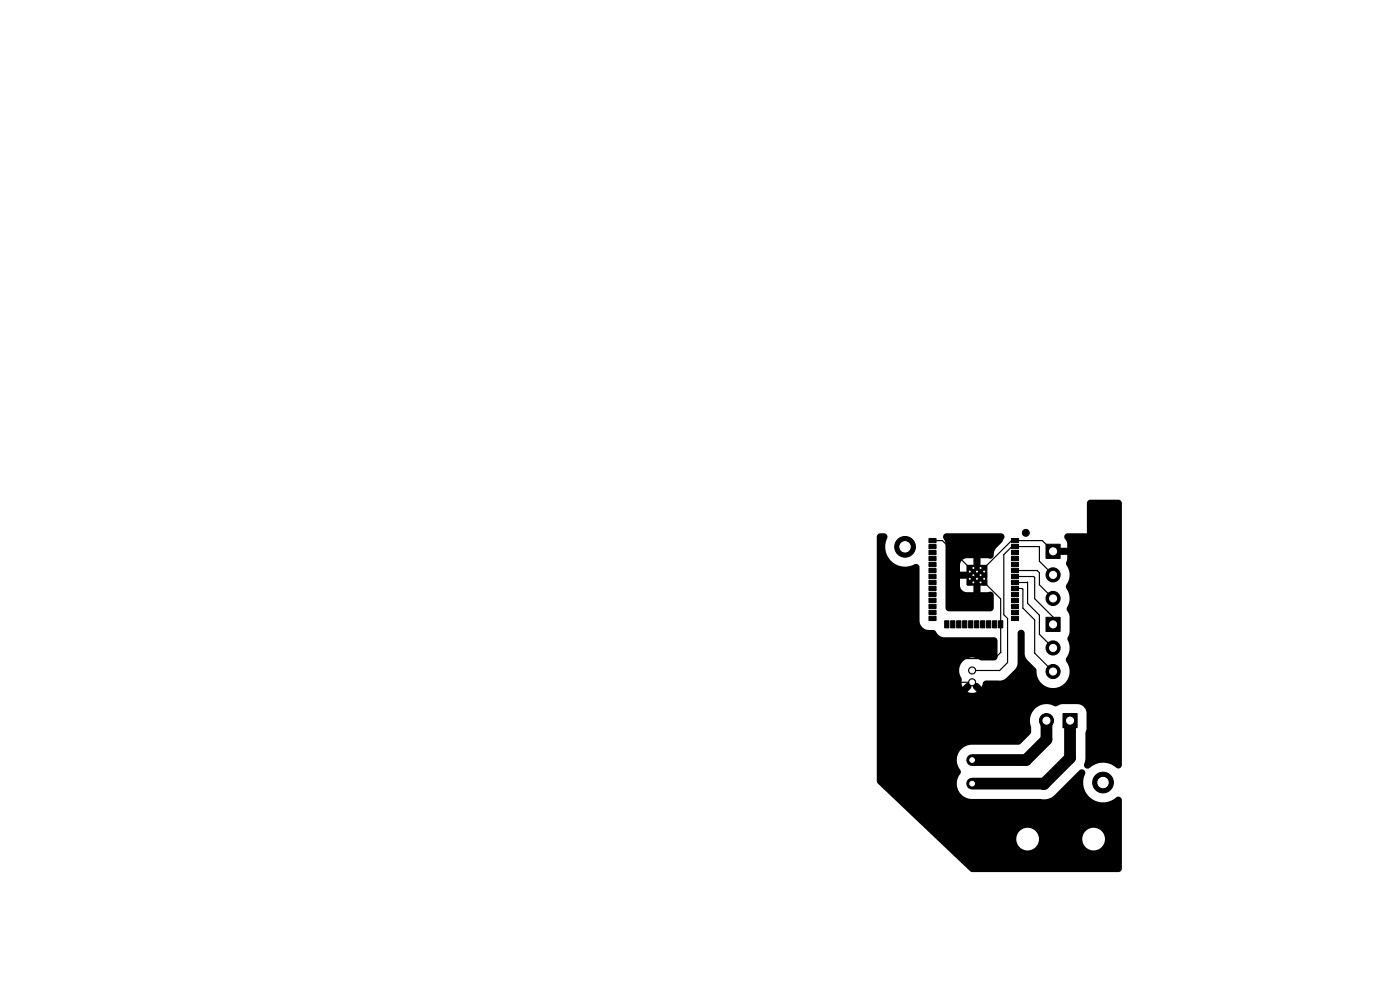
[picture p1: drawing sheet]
<svg xmlns="http://www.w3.org/2000/svg" width="297mm" height="210mm" viewBox="0 0 297 210" stroke-linecap="round" stroke-linejoin="round" font-family="sans-serif">
<g fill="#000" stroke="#000" stroke-width=".21">
<path d="M197.1 118h1.5v.9h-1.5zM197.1 116.8h1.5v.9h-1.5zM197.1 115.5h1.5v.9h-1.5zM197.1 114.2h1.5v.9h-1.5zM214.6 114.2h1.5v.9h-1.5zM214.6 115.5h1.5v.9h-1.5zM214.6 116.8h1.5v.9h-1.5zM214.6 118h1.5v.9h-1.5zM221.9 115.5h3v3h-3zM197.1 130.7h1.5v.9h-1.5zM197.1 129.5h1.5v.9h-1.5zM197.1 128.2h1.5v.9h-1.5z"/>
<path d="M197.1 126.9h1.5v.9h-1.5zM197.1 125.7h1.5v.9h-1.5zM197.1 124.4h1.5v.9h-1.5zM197.1 123.1h1.5v.9h-1.5zM197.1 121.8h1.5v.9h-1.5zM197.1 120.6h1.5v.9h-1.5zM197.1 119.3h1.5v.9h-1.5zM200.4 131.7h.9v1.5h-.9zM201.7 131.7h.9v1.5h-.9zM202.9 131.7h.9v1.5h-.9zM204.2 131.7h.9v1.5h-.9zM205.5 131.7h.9v1.5h-.9z"/>
<path d="M205.2 120h1.1v1h-1.1zM205.2 121.5h1.1v1h-1.1zM205.2 123h1.1v1.1h-1.1zM206.8 131.7h.9v1.5h-.9zM206.7 120h1.1v1h-1.1zM206.7 121.5h1.1v1h-1.1zM206.7 123h1.1v1.1h-1.1zM208 131.7h.9v1.5h-.9zM209.3 131.7h.9v1.5h-.9zM208.3 120h1v1h-1zM208.3 121.5h1v1h-1zM208.3 123h1v1.1h-1z"/>
<path d="M205.2 119.9h4.2v4.2h-4.2zM210.6 131.7h.9v1.5h-.9zM211.8 131.7h.9v1.5h-.9zM214.6 119.3h1.5v.9h-1.5zM214.6 120.6h1.5v.9h-1.5zM214.6 121.8h1.5v.9h-1.5zM214.6 123.1h1.5v.9h-1.5zM214.6 124.4h1.5v.9h-1.5zM214.6 125.7h1.5v.9h-1.5zM214.6 126.9h1.5v.9h-1.5zM214.6 128.2h1.5v.9h-1.5zM214.6 129.5h1.5v.9h-1.5z"/>
<path d="M214.6 130.7h1.5v.9h-1.5zM221.9 130.9h3v3h-3zM225.5 151.4h3v3h-3z"/>
<circle cx="192" cy="116" r="2.2"/>
<circle cx="217.6" cy="113" r=".74"/>
<circle cx="205.7" cy="121.3" r=".3"/>
<circle cx="205.7" cy="122.8" r=".3"/>
<circle cx="206.5" cy="123.5" r=".3"/>
<circle cx="206.5" cy="122" r=".3"/>
<circle cx="206.5" cy="120.5" r=".3"/>
<circle cx="207.3" cy="121.3" r=".3"/>
<circle cx="207.3" cy="122.8" r=".3"/>
<circle cx="208" cy="123.5" r=".3"/>
<circle cx="208" cy="122" r=".3"/>
<circle cx="208" cy="120.5" r=".3"/>
<circle cx="208.8" cy="121.3" r=".3"/>
<circle cx="208.8" cy="122.8" r=".3"/>
<circle cx="223.4" cy="121.9" r="1.5"/>
<circle cx="223.4" cy="126.9" r="1.5"/>
<circle cx="223.4" cy="137.4" r="1.5"/>
<circle cx="206.2" cy="142.2" r=".75"/>
<circle cx="206.2" cy="144.7" r=".75"/>
<circle cx="222" cy="152.9" r="1.5"/>
<circle cx="223.4" cy="142.4" r="1.5"/>
<circle cx="206.2" cy="166.2" r=".75"/>
<circle cx="206.2" cy="161.2" r=".75"/>
<circle cx="234" cy="166" r="2.2"/>
</g>
<path d="M222 152.9v4l-4.3 4.3h-11.5M227 152.9v7.9l-5.5 5.5-15.3-.1" fill="none" stroke="#000" stroke-width="2.5"/>
<path d="M197.8 114.7h2.1l5.8 5.8M223.4 116.9l-2.3-2.2h-6.5l-5.8 5.8M208.8 123.5l3.5 3.5v11.4l-1.3 1.3h-7.2l-1.4 1.4v3.6h3.8M212.3 138.3h.1M215.3 121h4.7l.5 .5v2.6l2.9 2.8M215.3 123.6l2.7-.1v4.5l2.5 2.5v4l2.9 3M215.3 122.3h4l.2 .2v4.5l3.9 3.9v1.6M215.3 124.8h1.5l.2 .2v4l2.5 2.5v7l3.9 4M223.4 121.9l-2.9-2.8-.1-3.2h-5.7l-1.7 1.8v12.7l.8 .8v9.3l-1.7 1.7M202.4 148.6h.1M206.2 142.2h5.8M212 142.2h.1" fill="none" stroke="#000" stroke-width=".25"/>
<path d="M200.3 113.3l.5-.2h11.6a.85 .85 0 0 1 .7 .7 .85 .85 0 0 1-.3 .9l-1.5 1.7-.5 1a1.03 1.03 0 0 1-.8 1.1l-2-.1v1.7a.75 .75 0 0 1-.7 .7 .75 .75 0 0 1-.8-.7v-1.7h-1.4a1.49 1.49 0 0 0-1.4 1.4v1.5h1.6a.75 .75 0 0 1 .8 .7 .75 .75 0 0 1-.8 .8h-1.6v1.4a1.49 1.49 0 0 0 1.4 1.4h1.4v-1.7a.75 .75 0 0 1 .8-.7 .75 .75 0 0 1 .7 .7v1.7h1.5a.84 .84 0 0 1 1.3 .6v2.9l-.4 .5-9 .1a.78 .78 0 0 1-.8-.8v-13.5l-.2-.7a.94 .94 0 0 1-.1-1.4zM186.3 113.3l.3-.2h.9a.77 .77 0 0 1 .7 .5 .77 .77 0 0 1-.1 .8 4.2 4.2 0 0 0 1.1 4.7 4.2 4.2 0 0 0 4.8 .6h.1a.76 .76 0 0 1 1 .8v11.2a1.99 1.99 0 0 0 1.9 1.9l1.4 .2a2.32 2.32 0 0 0 1.9 1.4h10a.95 .95 0 0 1 1.3 .7v3.5l-.1 .4-.6 .3h-2.8a2.84 2.84 0 0 0-3.7 .1 2.84 2.84 0 0 0-.4 3.7v1.1l.2 .7 .7-.7a.75 .75 0 0 1 1 .1 .75 .75 0 0 1 0 1l-.6 .7h.1a2.22 2.22 0 0 0 1.8 0l-.7-.8a.75 .75 0 0 1 .1-1 .75 .75 0 0 1 1.1 .1l.6 .6 .2-.7a.75 .75 0 0 1 .7-.6h2.9l.7-.2 .7-.3 2.1-2.2 .3-1.1v-6.3a.75 .75 0 0 1 .7-.7 .75 .75 0 0 1 .8 .7l.1 4.8 .3 .8 1.9 1.8 .2 .4a3.5 3.5 0 0 0 4.6 3.7 3.5 3.5 0 0 0 1.6-5.6v-.4a4 4 0 0 0 .3-4.3l.5-1.5v-3.1l-.2-.8a1.16 1.16 0 0 1-.1-1.7 4 4 0 0 0-.5-3.9l.1-.5a3.7 3.7 0 0 0-.1-4.4l.3-1v-.9h-1.6a.75 .75 0 0 1-.6-.8 .75 .75 0 0 1 .7-.7h1.5v-.9l-.3-.7a.79 .79 0 0 1-.3-.9 .79 .79 0 0 1 .7-.6h4.1v-6.4l.1-.4 .3-.2 6.3-.1 .4 .1 .2 .3 .1 55.9a.75 .75 0 0 1-.5 .7 .75 .75 0 0 1-.8-.3 4.5 4.5 0 0 0-5.9 .3 .97 .97 0 0 1-.8-.6 .97 .97 0 0 1 .2-1l.1-5.9 .2-1.1v-3.3a2.01 2.01 0 0 0-1.9-1.7h-3.2l-.7 .1a1.17 1.17 0 0 1-1.6 0 3.6 3.6 0 0 0-3.7 1 3.6 3.6 0 0 0-.6 3.8l-.2 1.3-2.4 2.4h-10.2a3.3 3.3 0 0 0-2.8 2.1 3.3 3.3 0 0 0 .6 3.5v.3a3.3 3.3 0 0 0-.6 3.5 3.3 3.3 0 0 0 2.9 2.1l15.4 .1 .8-.1 1.3-.7 5.4-5.4a.76 .76 0 0 1 1 0 .76 .76 0 0 1 .1 1 4.3 4.3 0 0 0 1.6 5.1 4.3 4.3 0 0 0 5.3-.5 .75 .75 0 0 1 1 .7v8.2h-3.6a2.4 2.4 0 0 0-2.4-2.3 2.4 2.4 0 0 0-2.4 2.3h-9.2v-.3a2.41 2.41 0 0 0-3.8-1.5 2.41 2.41 0 0 0 .4 4.1 2.41 2.41 0 0 0 3.4-2.3h9.2v.2a2.41 2.41 0 0 0 2.5 2.3 2.41 2.41 0 0 0 2.3-2.5h3.6v6.4l-.1 .4-.3 .2-31.5 .1-19.9-18.8-.2-.5v-51.8z" fill="#000"/>
<g fill="#fff" stroke="#fff" stroke-width=".21">
<circle cx="218" cy="178" r="2.15"/>
<circle cx="232" cy="178" r="2.15"/>
<circle cx="234" cy="166" r="1.1"/>
<circle cx="192" cy="116" r="1.1"/>
<circle cx="223.4" cy="132.4" r=".75"/>
<circle cx="223.4" cy="137.4" r=".75"/>
<circle cx="223.4" cy="142.4" r=".75"/>
<circle cx="223.4" cy="116.9" r=".75"/>
<circle cx="223.4" cy="121.9" r=".75"/>
<circle cx="223.4" cy="126.9" r=".75"/>
<circle cx="227" cy="152.9" r=".75"/>
<circle cx="222" cy="152.9" r=".75"/>
<circle cx="206.2" cy="166.2" r=".5"/>
<circle cx="206.2" cy="161.2" r=".5"/>
<circle cx="206.2" cy="144.7" r=".5"/>
<circle cx="206.2" cy="142.2" r=".5"/>
<circle cx="208.8" cy="121.3" r=".1"/>
<circle cx="208.8" cy="122.8" r=".1"/>
<circle cx="208" cy="120.5" r=".1"/>
<circle cx="208" cy="122" r=".1"/>
<circle cx="208" cy="123.5" r=".1"/>
<circle cx="207.3" cy="121.3" r=".1"/>
<circle cx="207.3" cy="122.8" r=".1"/>
<circle cx="206.5" cy="120.5" r=".1"/>
<circle cx="206.5" cy="122" r=".1"/>
<circle cx="206.5" cy="123.5" r=".1"/>
<circle cx="205.7" cy="121.3" r=".1"/>
<circle cx="205.7" cy="122.8" r=".1"/>
</g>
</svg>
